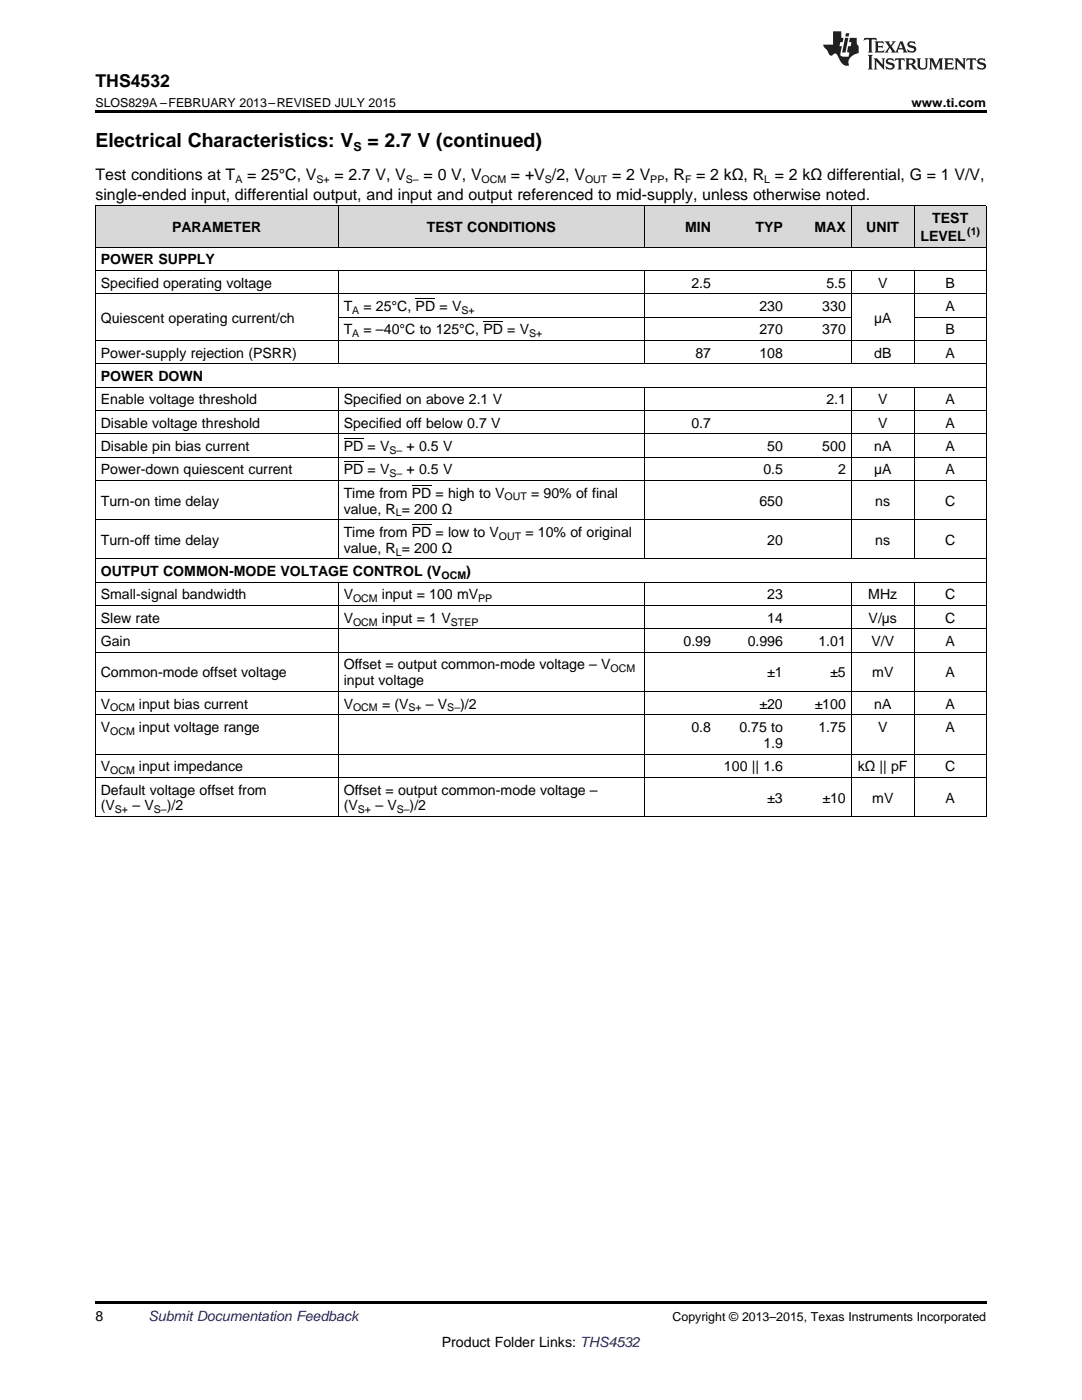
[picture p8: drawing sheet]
<svg xmlns="http://www.w3.org/2000/svg" width="216mm" height="279mm" viewBox="0 0 216 279" stroke-linecap="round" stroke-linejoin="round" font-family="sans-serif">
<defs><g id="words">
<g font-size="3.9">
<text x="19" y="29.3">Electrical Characteristics: V</text>
<text x="73.3" y="29.3">= 2.7 V (continued)</text>
</g>
<text font-size="3.5" x="19" y="17.3">THS4532</text>
<g font-size="3.2">
<text x="19" y="36">Test conditions at T</text>
<text x="49.3" y="36">= 25°C, V</text>
<text x="66.7" y="36">= 2.7 V, V</text>
<text x="84.5" y="36">= 0 V, V</text>
<text x="102" y="36">= +V /2, V</text>
<text x="122.1" y="36">= 2 V</text>
<text x="132.6" y="36">, R</text>
<text x="138.9" y="36">= 2 kΩ, R = 2 kΩ differential, G = 1 V/V,</text>
<text x="19" y="39.9">single-ended input, differential output, and input and output referenced to mid-supply, unless otherwise noted.</text>
</g>
<g font-size="2.8">
<text x="34.3" y="46.3">PARAMETER</text>
<text x="85.2" y="46.3">TEST CONDITIONS</text>
<text x="136.7" y="46.3">MIN</text>
<text x="150.7" y="46.3">TYP</text>
<text x="162.5" y="46.3">MAX</text>
<text x="172.9" y="46.3">UNIT</text>
<text x="186" y="44.5">TEST</text>
<text x="20.1" y="52.7">POWER SUPPLY</text>
<text x="183.7" y="48.1">LEVEL</text>
<text x="20.1" y="57.4">Specified operating voltage</text>
<text x="138" y="57.4">2.5</text>
<text x="164.9" y="57.4">5.5</text>
<text x="175.2" y="57.4">V</text>
<text x="188.7" y="57.4">B</text>
<text x="20.1" y="64.4">Quiescent operating current/ch</text>
<text x="68.6" y="62.1">T</text>
<text x="72.5" y="62.1">= 25°C, PD = V</text>
<text x="151.5" y="62.1">230</text>
<text x="164.1" y="62.1">330</text>
<text x="174.4" y="64.4">µA</text>
<text x="188.7" y="62.1">A</text>
<text x="20.1" y="71.4">Power-supply rejection (PSRR)</text>
<text x="68.6" y="66.7">T</text>
<text x="72.5" y="66.7">= –40°C to 125°C, PD = V</text>
<text x="138.7" y="71.4">87</text>
<text x="151.5" y="66.7">270</text>
<text x="151.5" y="71.4">108</text>
<text x="164.1" y="66.7">370</text>
<text x="174.4" y="71.4">dB</text>
<text x="188.7" y="66.7">B</text>
<text x="188.7" y="71.4">A</text>
<text x="20.1" y="76">POWER DOWN</text>
<text x="20.1" y="80.7">Enable voltage threshold</text>
<text x="68.6" y="80.7">Specified on above 2.1 V</text>
<text x="164.9" y="80.7">2.1</text>
<text x="175.2" y="80.7">V</text>
<text x="188.7" y="80.7">A</text>
<text x="20.1" y="85.3">Disable voltage threshold</text>
<text x="20.1" y="90">Disable pin bias current</text>
<text x="68.6" y="85.3">Specified off below 0.7 V</text>
<text x="68.6" y="90">PD = V</text>
<text x="81.1" y="90">+ 0.5 V</text>
<text x="138" y="85.3">0.7</text>
<text x="153.1" y="90">50</text>
<text x="164.1" y="90">500</text>
<text x="174.4" y="90">nA</text>
<text x="175.2" y="85.3">V</text>
<text x="188.7" y="85.3">A</text>
<text x="188.7" y="90">A</text>
<text x="20.1" y="94.7">Power-down quiescent current</text>
<text x="68.6" y="94.7">PD = V</text>
<text x="81.1" y="94.7">+ 0.5 V</text>
<text x="152.3" y="94.7">0.5</text>
<text x="167.2" y="94.7">2</text>
<text x="174.4" y="94.7">µA</text>
<text x="188.7" y="94.7">A</text>
<text x="20.1" y="100.9">Turn-on time delay</text>
<text x="68.6" y="99.3">Time from PD = high to V</text>
<text x="106" y="99.3">= 90% of final</text>
<text x="151.5" y="100.9">650</text>
<text x="174.7" y="100.9">ns</text>
<text x="188.6" y="100.9">C</text>
<text x="68.6" y="102.5">value, R = 200 Ω</text>
<text x="68.6" y="107.1">Time from PD = low to V</text>
<text x="104.8" y="107.1">= 10% of original</text>
<text x="20.1" y="108.7">Turn-off time delay</text>
<text x="68.6" y="110.3">value, R = 200 Ω</text>
<text x="153.1" y="108.7">20</text>
<text x="174.7" y="108.7">ns</text>
<text x="188.6" y="108.7">C</text>
<text x="20.1" y="115">OUTPUT COMMON-MODE VOLTAGE CONTROL (V</text>
<text x="20.1" y="119.6">Small-signal bandwidth</text>
<text x="68.6" y="119.6">V</text>
<text x="76.2" y="119.6">input = 100 mV</text>
<text x="93" y="115">)</text>
<text x="153.1" y="119.6">23</text>
<text x="173.2" y="119.6">MHz</text>
<text x="188.6" y="119.6">C</text>
<text x="20.1" y="124.3">Slew rate</text>
<text x="68.6" y="124.3">V</text>
<text x="76.2" y="124.3">input = 1 V</text>
<text x="153.1" y="124.3">14</text>
<text x="173.3" y="124.3">V/µs</text>
<text x="188.6" y="124.3">C</text>
<text x="20.1" y="128.9">Gain</text>
<text x="136.4" y="128.9">0.99</text>
<text x="149.2" y="128.9">0.996</text>
<text x="163.3" y="128.9">1.01</text>
<text x="173.9" y="128.9">V/V</text>
<text x="188.7" y="128.9">A</text>
<text x="20.1" y="135.2">Common-mode offset voltage</text>
<text x="68.6" y="133.6">Offset = output common-mode voltage – V</text>
<text x="68.6" y="136.8">input voltage</text>
<text x="153.1" y="135.2">±1</text>
<text x="165.7" y="135.2">±5</text>
<text x="174.1" y="135.2">mV</text>
<text x="188.7" y="135.2">A</text>
<text x="20.1" y="141.4">V</text>
<text x="27.7" y="141.4">input bias current</text>
<text x="68.6" y="141.4">V</text>
<text x="76.2" y="141.4">= (V</text>
<text x="85" y="141.4">– V</text>
<text x="91.8" y="141.4">)/2</text>
<text x="151.6" y="141.4">±20</text>
<text x="162.6" y="141.4">±100</text>
<text x="174.4" y="141.4">nA</text>
<text x="188.7" y="141.4">A</text>
<text x="20.1" y="146.1">V</text>
<text x="27.7" y="146.1">input voltage range</text>
<text x="138" y="146.1">0.8</text>
<text x="147.5" y="146.1">0.75 to</text>
<text x="152.3" y="149.3">1.9</text>
<text x="163.3" y="146.1">1.75</text>
<text x="175.2" y="146.1">V</text>
<text x="188.7" y="146.1">A</text>
<text x="20.1" y="153.9">V</text>
<text x="27.7" y="153.9">input impedance</text>
<text x="144.5" y="153.9">100 || 1.6</text>
<text x="171.2" y="153.9">kΩ || pF</text>
<text x="188.6" y="153.9">C</text>
<text x="20.1" y="158.6">Default voltage offset from</text>
<text x="20.1" y="161.7">(V</text>
<text x="26.4" y="161.7">– V</text>
<text x="33.3" y="161.7">)/2</text>
<text x="68.6" y="158.6">Offset = output common-mode voltage –</text>
<text x="68.6" y="161.7">(V</text>
<text x="74.9" y="161.7">– V</text>
<text x="81.7" y="161.7">)/2</text>
<text x="153.1" y="160.2">±3</text>
<text x="164.1" y="160.2">±10</text>
<text x="174.1" y="160.2">mV</text>
<text x="188.7" y="160.2">A</text>
<text x="19" y="263.6">8</text>
<text x="88.2" y="268.9">Product Folder Links: THS4532</text>
</g>
<text font-size="2.8" fill="#0000c8" x="29.6" y="263.6">Submit Documentation Feedback</text>
<g font-size="2.5">
<text x="19" y="21.4">SLOS829A –FEBRUARY 2013–REVISED JULY 2015</text>
<text x="181.9" y="21.4">www.ti.com</text>
<text x="70.5" y="30.1">S</text>
<text x="134.2" y="263.6">Copyright © 2013–2015, Texas Instruments Incorporated</text>
</g>
<g font-size="2.1">
<text x="47" y="36.6">A</text>
<text x="63.2" y="36.6">S+</text>
<text x="81" y="36.6">S–</text>
<text x="96.1" y="36.6">OCM</text>
<text x="108.7" y="36.6">S</text>
<text x="116.7" y="36.6">OUT</text>
<text x="129.8" y="36.6">PP</text>
<text x="136.7" y="36.6">F</text>
<text x="152.5" y="36.6">L</text>
<text x="193" y="47">(1)</text>
<text x="70.3" y="62.6">A</text>
<text x="92.1" y="62.6">S+</text>
<text x="70.3" y="67.3">A</text>
<text x="105.6" y="67.3">S+</text>
<text x="77.7" y="90.6">S–</text>
<text x="77.7" y="95.2">S–</text>
<text x="100.7" y="99.9">OUT</text>
<text x="79" y="103">L</text>
<text x="99.6" y="107.7">OUT</text>
<text x="79" y="110.9">L</text>
<text x="88.1" y="115.5">OCM</text>
<text x="70.4" y="120.2">OCM</text>
<text x="70.4" y="124.8">OCM</text>
<text x="90" y="124.8">STEP</text>
<text x="95.4" y="120.2">PP</text>
<text x="121.8" y="134.2">OCM</text>
<text x="22" y="142">OCM</text>
<text x="70.4" y="142">OCM</text>
<text x="81.5" y="142">S+</text>
<text x="89.2" y="142">S–</text>
<text x="22" y="146.6">OCM</text>
<text x="22" y="154.5">OCM</text>
<text x="22.9" y="162.3">S+</text>
<text x="30.7" y="162.3">S–</text>
<text x="71.4" y="162.3">S+</text>
<text x="79.2" y="162.3">S–</text>
</g>
</g></defs>
<g fill="#d8d8d8">
<path d="M19 41.1h48.5v8.3h-48.5z"/>
<path d="M67.5 41.1h61.1v8.3h-61.1z"/>
<path d="M128.6 41.1h14.3v8.3h-14.3z"/>
<path d="M142.9 41.1h14.4v8.3h-14.4z"/>
<path d="M157.3 41.1h12.6v8.3h-12.6z"/>
<path d="M169.9 41.1h12.6v8.3h-12.6z"/>
<path d="M182.5 41.1h14.3v8.3h-14.3z"/>
</g>
<path d="M19 22h177.8v.5h-177.8zM19 259.7h177.8v.5h-177.8z" fill="#000"/>
<g fill="none" stroke="#000" stroke-width=".2">
<path d="M19 58.6h177.8M19 54h177.8M19 49.3h177.8M19 41.1h177.8M19.1 41.1v121.9M67.5 41.1v8.3M67.5 54v18.6M128.5 41.1v8.3M128.5 54v18.6M169.8 41.1v8.3M169.8 54v18.6M182.4 41.1v8.3"/>
<path d="M182.4 54v18.6M196.8 41.1v121.9M19 77.2h177.8M19 72.6h177.8M19 67.9h177.8M67.5 77.3v34.3M67.5 63.3h102.4M128.5 77.3v34.3M169.8 77.3v34.3M182.4 77.3v34.3M182.5 63.3h14.3M19 95.9h177.8"/>
<path d="M19 91.2h177.8M19 86.6h177.8M19 81.9h177.8M19 116.2h177.8M19 111.5h177.8M19 103.7h177.8M67.5 116.2v46.8M128.5 116.2v46.8M169.8 116.2v46.8M182.4 116.2v46.8M19 138h177.8M19 130.2h177.8"/>
<path d="M19 125.5h177.8M19 120.8h177.8M19 155.1h177.8M19 150.5h177.8M19 142.6h177.8M19 163h177.8"/>
</g>
<g fill="#231f20">
<path d="M172.5 7.6l-.1 .5 .4-.2h.6v.1v2.1l-.2 .4h.9l-.2-.4v-2.1l.1-.1h.5l.5 .2-.2-.5zM174.5 8.3l.2 .3v1.5l-.2 .4h1.8l.2-.6a1.04 1.04 0 0 1-1.3 .2v-.7h.6l.3 .2v-.6l-.3 .2h-.6v-.6l.8-.1 .4 .3-.2-.5zM176.5 8.3l.9 1.1-.9 1.1h.8l-.2-.2 .4-.7 .5 .7-.2 .2h1.5l-.2-.2 .2-.4h.9l.1 .4-.2 .2h1l-.3-.3-.7-1.9h-.5l-.9 2-.8-1 .9-1h-.8l.1 .3-.4 .5-.3-.6 .1-.2zM179.7 8.6l.4 1h-.7zM181.3 8.4a.63 .63 0 0 0-.2 .7 .63 .63 0 0 0 .6 .4l.6 .2 .1 .2a.75 .75 0 0 1-.7 .4 .75 .75 0 0 1-.6-.5l.1 .7 .1-.1a1.11 1.11 0 0 0 1.5-.6 1.13 1.13 0 0 0-1.2-.8l-.1-.4a1.04 1.04 0 0 1 1.2 .2l-.2-.5-.2 .1-.4-.2zM173.2 10.9l.2 .4v2.2l-.2 .4h1l-.3-.4v-2.2l.3-.4zM174.3 11.6l.3 .4v1.5l-.3 .4h.8l-.2-.4v-1.3l1.5 1.7v-1.9l.2-.4h-.7l.2 .4v.9l-1.1-1.3zM177 11.8a.62 .62 0 0 0-.2 .7 .62 .62 0 0 0 .6 .4l.6 .1 .1 .3a.76 .76 0 0 1-.7 .3 .76 .76 0 0 1-.7-.4l.2 .7 .1-.1a1.11 1.11 0 0 0 1.5-.6 1.13 1.13 0 0 0-1.2-.8l-.1-.4a1.04 1.04 0 0 1 1.2 .2l-.2-.6-.2 .1-.5-.1zM178.7 11.6l-.2 .6a.61 .61 0 0 1 .8-.3v1.6l-.2 .4h.9l-.2-.4v-1.6a.63 .63 0 0 1 .7 .3l-.1-.6zM180.6 11.6l.3 .4v1.5l-.3 .4h1l-.2-.2-.1-.8 .6 .2a.76 .76 0 0 0 1.2 .7l-1-1a.58 .58 0 0 0 .6-.5 .58 .58 0 0 0-.5-.6zM181.4 11.9h.1a.45 .45 0 0 1 .5 .1 .45 .45 0 0 1 .1 .5l-.8 .2zM182.9 11.6l.2 .2a2.17 2.17 0 0 0 .3 1.9 .99 .99 0 0 0 1.6-.6v-1.1l.2-.4h-.7l.2 .2a1.92 1.92 0 0 1-.2 1.8 .6 .6 0 0 1-.9-.5v-1.1l.2-.4zM185.4 11.6l.2 .4v1.5l-.2 .4h.7l-.2-.4v-1.4l.8 1.8 .8-1.8v1.4l-.2 .4h.9l-.2-.4v-1.5l.2-.4h-.8l-.6 1.5-.6-1.5zM188.4 11.6l.2 .4v1.5l-.2 .4h1.8l.1-.6a1.04 1.04 0 0 1-1.2 .1v-.6h.5l.4 .2v-.6l-.4 .2h-.5v-.7h.8l.3 .3-.1-.6zM190.5 11.6l.2 .4v1.5l-.2 .4h.7l-.2-.4v-1.3l1.5 1.7v-1.9l.2-.4h-.7l.2 .4v.9l-1.1-1.3zM192.9 11.6l-.1 .6a.61 .61 0 0 1 .7-.3l.1 1.6-.3 .4h1l-.3-.4 .1-1.6a.63 .63 0 0 1 .7 .3l-.1-.6zM195.2 11.8a.62 .62 0 0 0-.2 .7 .62 .62 0 0 0 .6 .4l.6 .1 .1 .3a.76 .76 0 0 1-.7 .3 .76 .76 0 0 1-.6-.4l.1 .7 .1-.1a1.11 1.11 0 0 0 1.6-.6 1.13 1.13 0 0 0-1.3-.8l-.1-.4a1.04 1.04 0 0 1 1.2 .2l-.1-.6-.2 .1-.5-.1z"/>
<path d="M166.2 6.3v2.6h-1.9v.4l.8 .9a.91 .91 0 0 0 1 .8 .56 .56 0 0 1 .5-.3 .56 .56 0 0 1 .5 .3l.4 .8a1.53 1.53 0 0 0 1.9 1.2 1.54 1.54 0 0 1 1-2.1l.9-.3v-1.4a1.52 1.52 0 0 1-.4-1.6h-1.3l-.2 .8h.5l-.2 .8h-.5l-.1 1v.2l.4 .1-.2 .8a1.93 1.93 0 0 1-1.6-.3l.3-1.8h-.5l.2-.8h.4l.2-.8h-.4v-1.3zM168.6 7.6l-.6 2.9h.7l.6-2.9zM168.8 6.6l-.1 .7h.6l.2-.7z"/>
</g>
<path d="M82.9 59.6h4M96.4 64.2h4M68.6 92.2h3.9M68.6 87.5h3.9M82.2 96.8h3.9M82.2 104.7h3.9" fill="none" stroke="#000" stroke-width=".2"/>
<use href="#words"/>
</svg>
